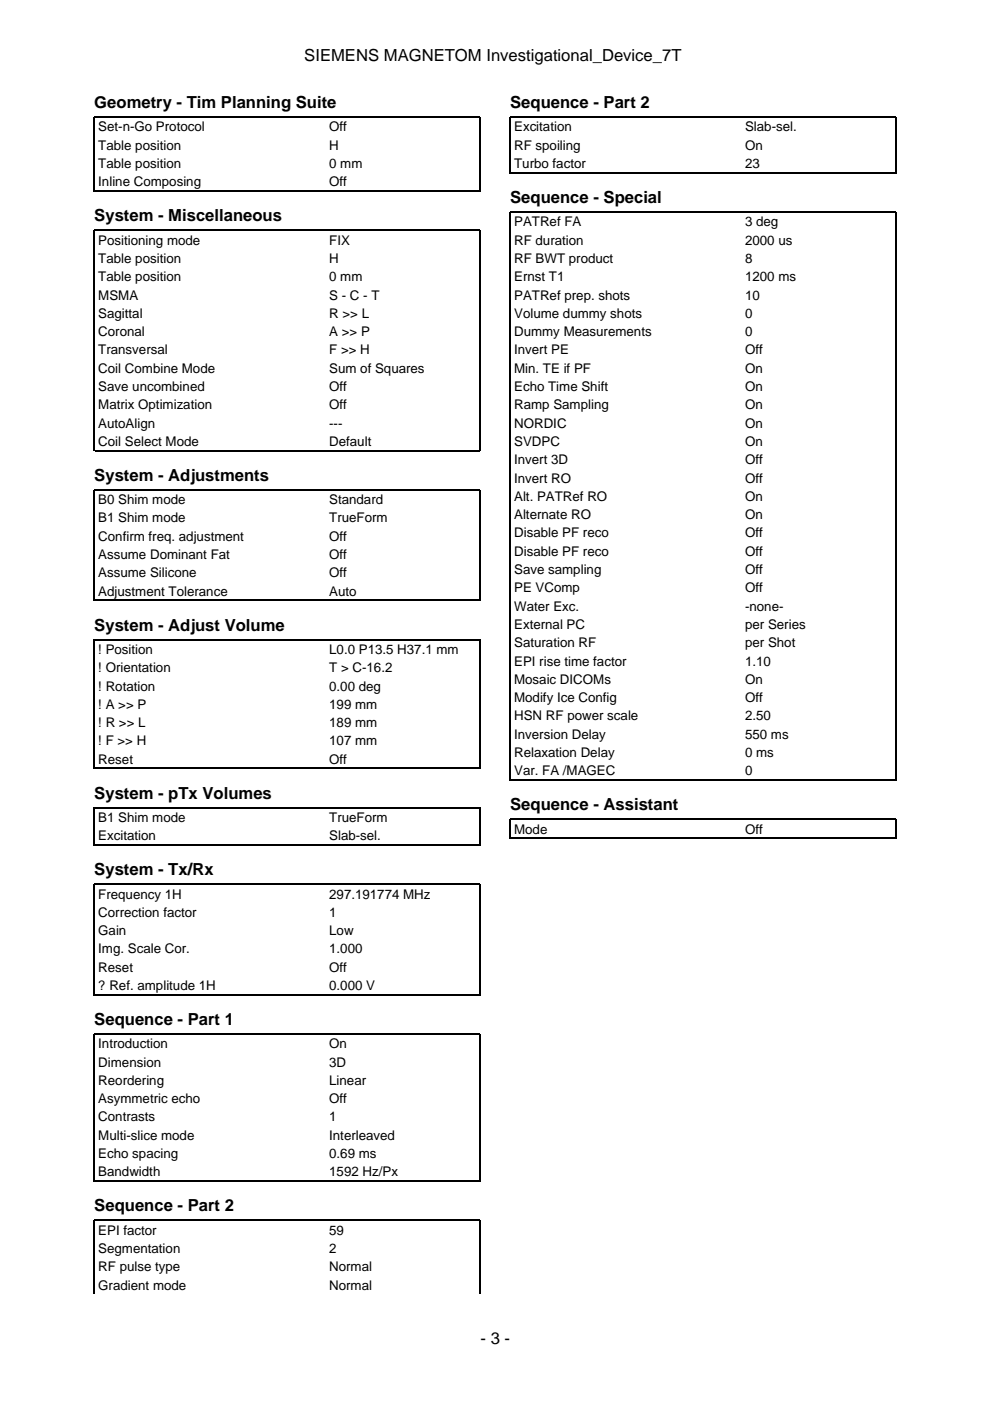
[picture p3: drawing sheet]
<svg xmlns="http://www.w3.org/2000/svg" width="210mm" height="297mm" viewBox="0 0 210 297" stroke-linecap="round" stroke-linejoin="round" font-family="sans-serif">
<defs><g id="words">
<g font-size="3.5">
<text x="64.5" y="12.9">SIEMENS MAGNETOM Investigational_Device_7T</text>
<text x="20" y="22.9">Geometry - Tim Planning Suite</text>
<text x="108.2" y="22.9">Sequence - Part 2</text>
<text x="20" y="46.9">System - Miscellaneous</text>
<text x="108.2" y="43">Sequence - Special</text>
<text x="20" y="102">System - Adjustments</text>
<text x="20" y="133.7">System - Adjust Volume</text>
<text x="20" y="169.3">System - pTx Volumes</text>
<text x="108.2" y="171.8">Sequence - Assistant</text>
<text x="20" y="185.6">System - Tx/Rx</text>
<text x="20" y="217.3">Sequence - Part 1</text>
<text x="20" y="256.8">Sequence - Part 2</text>
<text x="101.9" y="284.9">- 3 -</text>
</g>
<g font-size="2.8">
<text x="20.8" y="27.9">Set-n-Go Protocol</text>
<text x="69.8" y="27.9">Off</text>
<text x="109" y="27.9">Excitation</text>
<text x="158" y="27.9">Slab-sel.</text>
<text x="20.8" y="31.7">Table position</text>
<text x="20.8" y="35.6">Table position</text>
<text x="69.8" y="31.7">H</text>
<text x="69.8" y="35.6">0 mm</text>
<text x="109" y="31.7">RF spoiling</text>
<text x="109" y="35.6">Turbo factor</text>
<text x="158" y="31.7">On</text>
<text x="158" y="35.6">23</text>
<text x="20.8" y="39.5">Inline Composing</text>
<text x="69.8" y="39.5">Off</text>
<text x="109" y="48">PATRef FA</text>
<text x="158" y="48">3 deg</text>
<text x="20.8" y="51.9">Positioning mode</text>
<text x="69.8" y="51.9">FIX</text>
<text x="109" y="51.9">RF duration</text>
<text x="158" y="51.9">2000 us</text>
<text x="20.8" y="55.7">Table position</text>
<text x="20.8" y="59.6">Table position</text>
<text x="69.8" y="55.7">H</text>
<text x="69.8" y="59.6">0 mm</text>
<text x="109" y="55.7">RF BWT product</text>
<text x="109" y="59.6">Ernst T1</text>
<text x="158" y="55.7">8</text>
<text x="158" y="59.6">1200 ms</text>
<text x="20.8" y="63.5">MSMA</text>
<text x="69.8" y="63.5">S - C - T</text>
<text x="109" y="63.5">PATRef prep. shots</text>
<text x="158" y="63.5">10</text>
<text x="20.8" y="67.4">Sagittal</text>
<text x="20.8" y="71.3">Coronal</text>
<text x="69.8" y="67.4">R &gt;&gt; L</text>
<text x="69.8" y="71.3">A &gt;&gt; P</text>
<text x="109" y="67.4">Volume dummy shots</text>
<text x="109" y="71.3">Dummy Measurements</text>
<text x="158" y="67.4">0</text>
<text x="158" y="71.3">0</text>
<text x="20.8" y="75.1">Transversal</text>
<text x="69.8" y="75.1">F &gt;&gt; H</text>
<text x="109" y="75.1">Invert PE</text>
<text x="158" y="75.1">Off</text>
<text x="20.8" y="79">Coil Combine Mode</text>
<text x="20.8" y="82.9">Save uncombined</text>
<text x="69.8" y="79">Sum of Squares</text>
<text x="69.8" y="82.9">Off</text>
<text x="109" y="79">Min. TE if PF</text>
<text x="109" y="82.9">Echo Time Shift</text>
<text x="158" y="79">On</text>
<text x="158" y="82.9">On</text>
<text x="20.8" y="86.8">Matrix Optimization</text>
<text x="69.8" y="86.8">Off</text>
<text x="109" y="86.8">Ramp Sampling</text>
<text x="158" y="86.8">On</text>
<text x="20.8" y="90.7">AutoAlign</text>
<text x="20.8" y="94.5">Coil Select Mode</text>
<text x="69.8" y="90.7">---</text>
<text x="69.8" y="94.5">Default</text>
<text x="109" y="90.7">NORDIC</text>
<text x="109" y="94.5">SVDPC</text>
<text x="158" y="90.7">On</text>
<text x="158" y="94.5">On</text>
<text x="109" y="98.4">Invert 3D</text>
<text x="158" y="98.4">Off</text>
<text x="20.8" y="106.9">B0 Shim mode</text>
<text x="69.8" y="106.9">Standard</text>
<text x="109" y="102.3">Invert RO</text>
<text x="109" y="106.2">Alt. PATRef RO</text>
<text x="158" y="102.3">Off</text>
<text x="158" y="106.2">On</text>
<text x="20.8" y="110.8">B1 Shim mode</text>
<text x="69.8" y="110.8">TrueForm</text>
<text x="109" y="110.1">Alternate RO</text>
<text x="109" y="113.9">Disable PF reco</text>
<text x="158" y="110.1">On</text>
<text x="158" y="113.9">Off</text>
<text x="20.8" y="114.7">Confirm freq. adjustment</text>
<text x="20.8" y="118.5">Assume Dominant Fat</text>
<text x="69.8" y="114.7">Off</text>
<text x="69.8" y="118.5">Off</text>
<text x="109" y="117.8">Disable PF reco</text>
<text x="158" y="117.8">Off</text>
<text x="20.8" y="122.4">Assume Silicone</text>
<text x="69.8" y="122.4">Off</text>
<text x="109" y="121.7">Save sampling</text>
<text x="109" y="125.6">PE VComp</text>
<text x="158" y="121.7">Off</text>
<text x="158" y="125.6">Off</text>
<text x="20.8" y="126.3">Adjustment Tolerance</text>
<text x="69.8" y="126.3">Auto</text>
<text x="109" y="129.5">Water Exc.</text>
<text x="158" y="129.5">-none-</text>
<text x="109" y="133.3">External PC</text>
<text x="109" y="137.2">Saturation RF</text>
<text x="158" y="133.3">per Series</text>
<text x="158" y="137.2">per Shot</text>
<text x="20.8" y="138.6">! Position</text>
<text x="20.8" y="142.5">! Orientation</text>
<text x="69.8" y="138.6">L0.0 P13.5 H37.1 mm</text>
<text x="69.8" y="142.5">T &gt; C-16.2</text>
<text x="109" y="141.1">EPI rise time factor</text>
<text x="158" y="141.1">1.10</text>
<text x="20.8" y="146.4">! Rotation</text>
<text x="69.8" y="146.4">0.00 deg</text>
<text x="109" y="145">Mosaic DICOMs</text>
<text x="109" y="148.9">Modify Ice Config</text>
<text x="158" y="145">On</text>
<text x="158" y="148.9">Off</text>
<text x="20.8" y="150.3">! A &gt;&gt; P</text>
<text x="20.8" y="154.2">! R &gt;&gt; L</text>
<text x="69.8" y="150.3">199 mm</text>
<text x="69.8" y="154.2">189 mm</text>
<text x="109" y="152.8">HSN RF power scale</text>
<text x="158" y="152.8">2.50</text>
<text x="20.8" y="158">! F &gt;&gt; H</text>
<text x="20.8" y="161.9">Reset</text>
<text x="69.8" y="158">107 mm</text>
<text x="69.8" y="161.9">Off</text>
<text x="109" y="156.6">Inversion Delay</text>
<text x="109" y="160.5">Relaxation Delay</text>
<text x="158" y="156.6">550 ms</text>
<text x="158" y="160.5">0 ms</text>
<text x="109" y="164.4">Var. FA /MAGEC</text>
<text x="158" y="164.4">0</text>
<text x="20.8" y="174.3">B1 Shim mode</text>
<text x="20.8" y="178.2">Excitation</text>
<text x="69.8" y="174.3">TrueForm</text>
<text x="69.8" y="178.2">Slab-sel.</text>
<text x="109" y="176.7">Mode</text>
<text x="158" y="176.7">Off</text>
<text x="20.8" y="190.5">Frequency 1H</text>
<text x="69.8" y="190.5">297.191774 MHz</text>
<text x="20.8" y="194.4">Correction factor</text>
<text x="69.8" y="194.4">1</text>
<text x="20.8" y="198.3">Gain</text>
<text x="20.8" y="202.1">Img. Scale Cor.</text>
<text x="69.8" y="198.3">Low</text>
<text x="69.8" y="202.1">1.000</text>
<text x="20.8" y="206">Reset</text>
<text x="20.8" y="209.9">? Ref. amplitude 1H</text>
<text x="69.8" y="206">Off</text>
<text x="69.8" y="209.9">0.000 V</text>
<text x="20.8" y="222.2">Introduction</text>
<text x="20.8" y="226.1">Dimension</text>
<text x="69.8" y="222.2">On</text>
<text x="69.8" y="226.1">3D</text>
<text x="20.8" y="230">Reordering</text>
<text x="20.8" y="233.9">Asymmetric echo</text>
<text x="69.8" y="230">Linear</text>
<text x="69.8" y="233.9">Off</text>
<text x="20.8" y="237.8">Contrasts</text>
<text x="69.8" y="237.8">1</text>
<text x="20.8" y="241.7">Multi-slice mode</text>
<text x="20.8" y="245.5">Echo spacing</text>
<text x="69.8" y="241.7">Interleaved</text>
<text x="69.8" y="245.5">0.69 ms</text>
<text x="20.8" y="249.4">Bandwidth</text>
<text x="69.8" y="249.4">1592 Hz/Px</text>
<text x="20.8" y="261.8">EPI factor</text>
<text x="69.8" y="261.8">59</text>
<text x="20.8" y="265.6">Segmentation</text>
<text x="20.8" y="269.5">RF pulse type</text>
<text x="69.8" y="265.6">2</text>
<text x="69.8" y="269.5">Normal</text>
<text x="20.8" y="273.4">Gradient mode</text>
<text x="69.8" y="273.4">Normal</text>
</g>
</g></defs>
<g fill="none" stroke="#000" stroke-width=".26">
<path d="M108.2 36.8v-12h81.8v12M108.3 36.6h81.6M20 40.6v-15.8h81.8v15.8M20.1 40.5h81.6M20 95.7v-46.9h81.8v46.9M20.1 95.5h81.6M20 127.4v-23.5h81.8v23.5M20.1 127.3h81.6M20 163v-27.4h81.8v27.4M20 179.3v-8.1h81.8v8.1M20.1 162.9h81.6M20.1 179.1h81.6"/>
<path d="M108.2 165.5v-120.5h81.8v120.5M108.2 177.9v-4.2h81.8v4.2M108.3 165.4h81.6M108.3 177.7h81.6M20 211v-23.5h81.8v23.5M20.1 210.9h81.6M20 250.5v-31.3h81.8v31.3M20.1 250.4h81.6M20 274.3v-15.6h81.8v15.6"/>
</g>
<use href="#words"/>
</svg>
